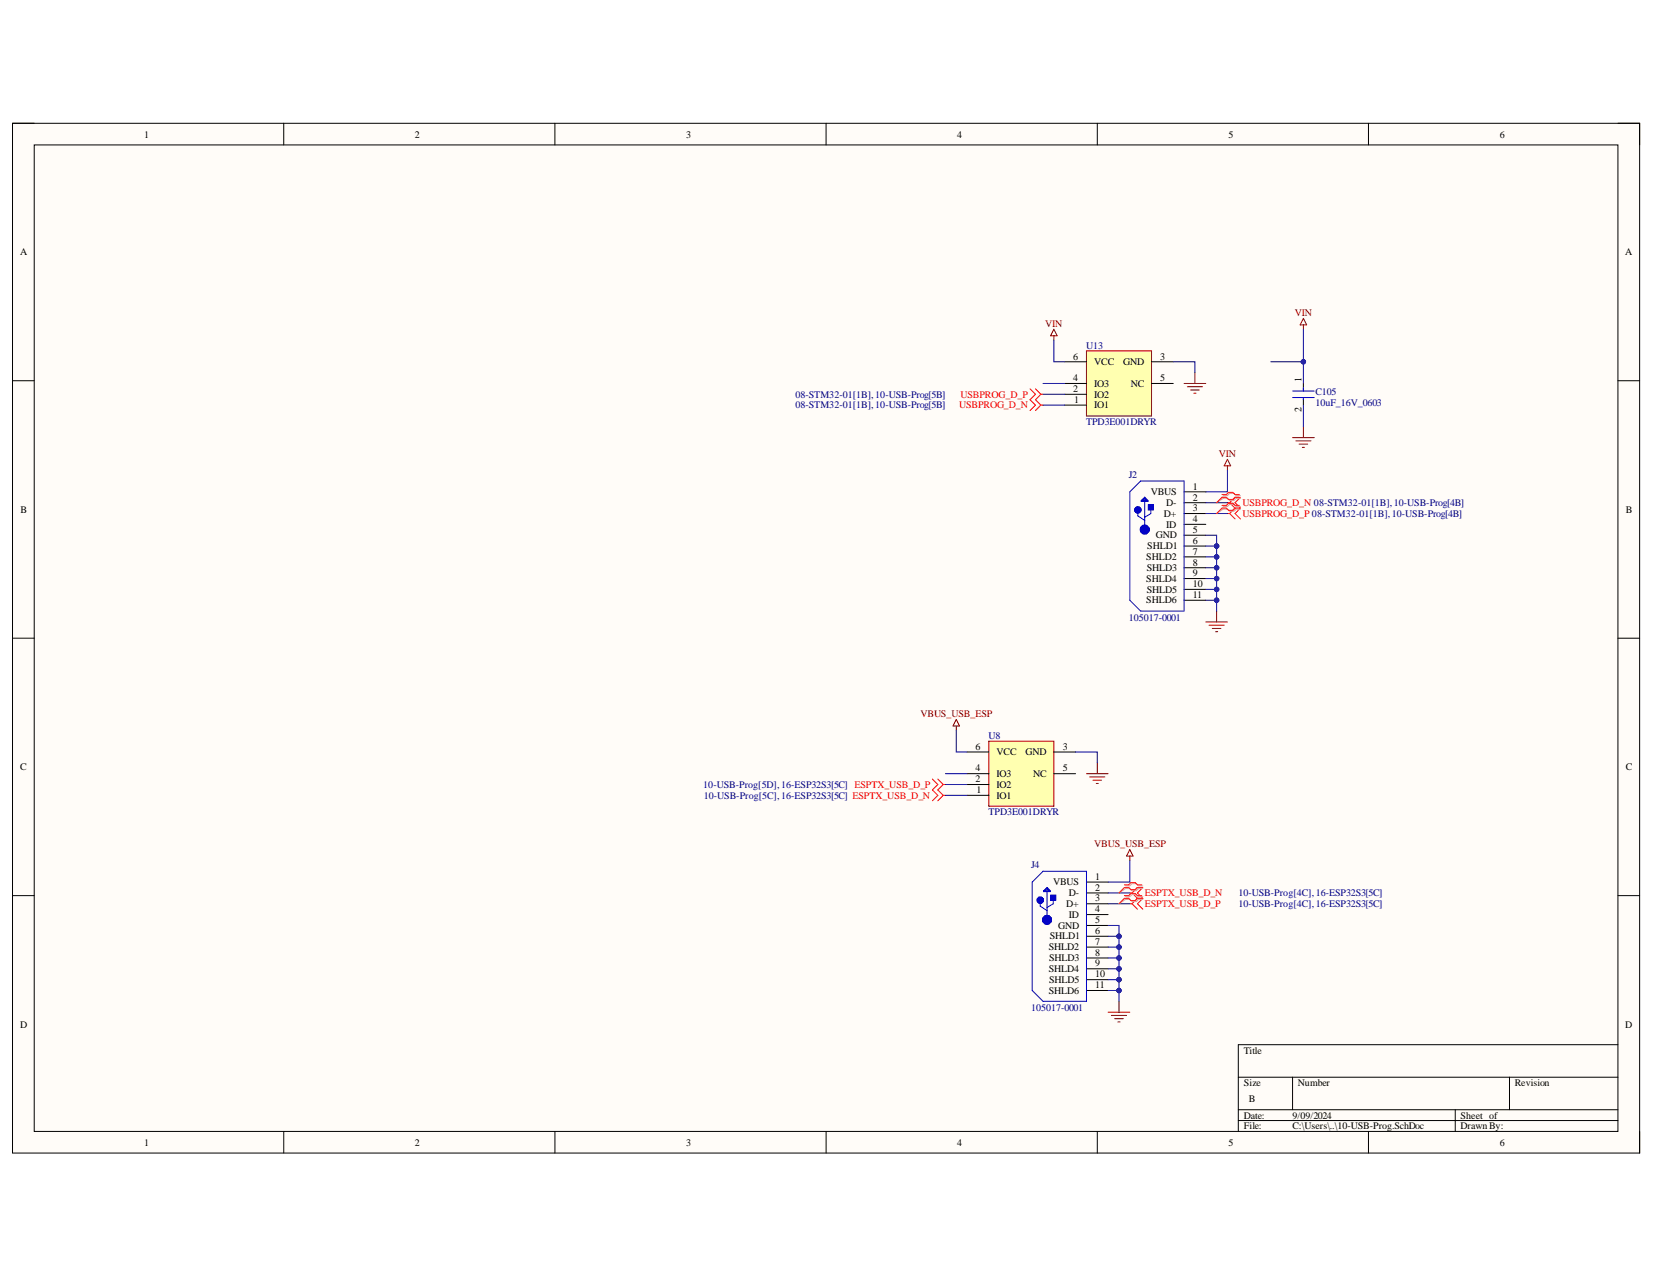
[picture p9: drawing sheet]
<svg xmlns="http://www.w3.org/2000/svg" width="279mm" height="216mm" viewBox="0 0 279 216" stroke-linecap="round" stroke-linejoin="round" font-family="sans-serif">
<defs><g id="words">
<g font-size="1.7">
<text x="24.4" y="23.2">1</text>
<text x="70.1" y="23.2">2</text>
<text x="115.9" y="23.2">3</text>
<text x="161.7" y="23.2">4</text>
<text x="207.5" y="23.2">5</text>
<text x="253.3" y="23.2">6</text>
<text x="3.4" y="43.1">A</text>
<text x="274.6" y="43.1">A</text>
<text x="181.3" y="64.4">4</text>
<text x="181.3" y="60.8">6</text>
<text x="184.8" y="65.3">IO3</text>
<text x="184.8" y="61.7">VCC</text>
<text x="189.7" y="61.7">GND</text>
<text x="191" y="65.3">NC</text>
<text x="196" y="60.8">3</text>
<text x="196" y="64.4">5</text>
<text x="219.8" y="64.6" transform="rotate(-90 219.8 64.6)">1</text>
<text x="181.3" y="66.3">2</text>
<text x="181.5" y="68.1">1</text>
<text x="184.8" y="69">IO1</text>
<text x="184.8" y="67.2">IO2</text>
<text x="219.8" y="69.6" transform="rotate(-90 219.8 69.6)">2</text>
<text x="194.4" y="83.7">VBUS</text>
<text x="201.5" y="82.7">1</text>
<text x="3.5" y="86.6">B</text>
<text x="196.6" y="87.3">D+</text>
<text x="197" y="85.4">D-</text>
<text x="197" y="89.2">ID</text>
<text x="201.5" y="84.6">2</text>
<text x="201.5" y="86.4">3</text>
<text x="201.5" y="88.2">4</text>
<text x="274.6" y="86.6">B</text>
<text x="193.6" y="94.7">SHLD2</text>
<text x="193.8" y="92.8">SHLD1</text>
<text x="195.2" y="90.9">GND</text>
<text x="201.5" y="90.1">5</text>
<text x="201.5" y="91.9">6</text>
<text x="201.5" y="93.7">7</text>
<text x="201.5" y="95.6">8</text>
<text x="193.6" y="98.3">SHLD4</text>
<text x="193.6" y="101.9">SHLD6</text>
<text x="193.7" y="96.4">SHLD3</text>
<text x="193.7" y="100.1">SHLD5</text>
<text x="201.5" y="97.4">9</text>
<text x="201.5" y="101.1">11</text>
<text x="201.5" y="99.2">10</text>
<text x="3.4" y="130.1">C</text>
<text x="164.8" y="130.3">4</text>
<text x="164.8" y="126.7">6</text>
<text x="168.4" y="131.2">IO3</text>
<text x="168.4" y="127.6">VCC</text>
<text x="173.3" y="127.6">GND</text>
<text x="174.5" y="131.2">NC</text>
<text x="179.5" y="126.7">3</text>
<text x="179.5" y="130.3">5</text>
<text x="274.6" y="130.1">C</text>
<text x="164.8" y="132.2">2</text>
<text x="165" y="134">1</text>
<text x="168.4" y="135">IO1</text>
<text x="168.4" y="133.1">IO2</text>
<text x="177.9" y="149.6">VBUS</text>
<text x="185" y="148.7">1</text>
<text x="180.1" y="153.2">D+</text>
<text x="180.5" y="151.4">D-</text>
<text x="180.5" y="155.1">ID</text>
<text x="185" y="150.5">2</text>
<text x="185" y="152.3">3</text>
<text x="185" y="154.1">4</text>
<text x="177.1" y="160.6">SHLD2</text>
<text x="177.3" y="158.7">SHLD1</text>
<text x="178.8" y="156.9">GND</text>
<text x="185" y="156">5</text>
<text x="185" y="157.8">6</text>
<text x="185" y="159.6">7</text>
<text x="185" y="161.5">8</text>
<text x="177.1" y="164.2">SHLD4</text>
<text x="177.1" y="167.9">SHLD6</text>
<text x="177.2" y="162.4">SHLD3</text>
<text x="177.2" y="166.1">SHLD5</text>
<text x="185" y="163.3">9</text>
<text x="185" y="167">11</text>
<text x="185" y="165.1">10</text>
<text x="3.4" y="173.6">D</text>
<text x="274.6" y="173.6">D</text>
<text x="210.1" y="178">Title</text>
<text x="210.1" y="183.5">Size</text>
<text x="219.3" y="183.5">Number</text>
<text x="255.9" y="183.5">Revision</text>
<text x="210.1" y="189">Date:</text>
<text x="210.1" y="190.7">File:</text>
<text x="211" y="186.2">B</text>
<text x="218.3" y="189">9/09/2024</text>
<text x="218.3" y="190.7">C:\Users\..\10-USB-Prog.SchDoc</text>
<text x="246.7" y="189">Sheet of</text>
<text x="246.7" y="190.7">DrawnBy:</text>
<text x="24.4" y="193.5">1</text>
<text x="70.1" y="193.5">2</text>
<text x="115.9" y="193.5">3</text>
<text x="161.7" y="193.5">4</text>
<text x="207.5" y="193.5">5</text>
<text x="253.3" y="193.5">6</text>
</g>
<g font-size="1.7" fill="#800000">
<text x="218.7" y="53.4">VIN</text>
<text x="176.6" y="55.3">VIN</text>
<text x="205.9" y="77.2">VIN</text>
<text x="155.5" y="121.2">VBUS_USB_ESP</text>
<text x="184.8" y="143.2">VBUS_USB_ESP</text>
</g>
<g font-size="1.7" fill="#000080">
<text x="183.5" y="58.9">U13</text>
<text x="134.4" y="67.2">08-STM32-01[1B],10-USB-Prog[5B]</text>
<text x="134.4" y="69">08-STM32-01[1B],10-USB-Prog[5B]</text>
<text x="183.5" y="71.8">TPD3E001DRYR</text>
<text x="222.2" y="66.8">C105</text>
<text x="222.2" y="68.6">10uF_16V_0603</text>
<text x="190.7" y="80.7">J2</text>
<text x="190.7" y="104.9">105017-0001</text>
<text x="167" y="124.8">U8</text>
<text x="118.8" y="133.1">10-USB-Prog[5D],16-ESP32S3[5C] ESPTX_USB_D_P</text>
<text x="118.9" y="135">10-USB-Prog[5C],16-ESP32S3[5C] ESPTX_USB_D_N</text>
<text x="167" y="137.7">TPD3E001DRYR</text>
<text x="174.2" y="146.6">J4</text>
<text x="209.2" y="153.2">10-USB-Prog[4C],16-ESP32S3[5C]</text>
<text x="209.2" y="151.4">10-USB-Prog[4C],16-ESP32S3[5C]</text>
<text x="174.2" y="170.8">105017-0001</text>
</g>
<g font-size="1.7" fill="#f00">
<text x="162" y="69">USBPROG_D_N</text>
<text x="162.3" y="67.2">USBPROG_D_P</text>
<text x="209.9" y="87.3">USBPROG_D_P 08-STM32-01[1B],10-USB-Prog[4B]</text>
<text x="209.9" y="85.4">USBPROG_D_N 08-STM32-01[1B],10-USB-Prog[4B]</text>
<text x="193.4" y="153.2">ESPTX_USB_D_P</text>
<text x="193.4" y="151.4">ESPTX_USB_D_N</text>
</g>
</g></defs>
<path d="M2.1 20.8h274.9v174h-274.9z" fill-rule="evenodd" fill="#fffcf8"/>
<path d="M2.1 20.8h274.9v174h-274.9z" fill="none" stroke="#000" stroke-width=".17"/>
<path d="M5.8 24.5h267.5v166.6h-267.5z" fill-rule="evenodd" fill="#fffcf8"/>
<g fill="none" stroke="#000" stroke-width=".17">
<path d="M2.1 20.8h3.7M5.8 24.5h267.5v166.6h-267.5zM47.9 20.8v3.7M93.7 20.8v3.7M139.5 20.8v3.7M185.4 20.8v3.7M231.2 20.8v3.7M273.3 20.8h3.7v3.7M2.1 64.3h3.7M220.2 64.8v1.3M220.2 67.3v1.1M273.3 64.3h3.7"/>
<path d="M2.1 107.8h3.7M273.3 107.8h3.7M2.1 151.3h3.7M273.3 151.3h3.7M273.3 176.5h-64.1v14.6M47.9 191.1v3.7M93.7 191.1v3.7M139.5 191.1v3.7M185.4 191.1v3.7M209.2 182h64.1M209.2 187.5h64.1M209.2 189.3h64.1"/>
<path d="M218.3 182v5.5M231.2 191.1v3.7M245.8 187.5v3.6M255 182v5.5M277 191.1v3.7"/>
</g>
<path d="M218.3 66.1h3.7M218.3 67.2h3.7M220.2 65.5v.6M220.2 67.3v.2" fill="none" stroke="#00f" stroke-width=".17"/>
<path d="M220.2 54.9v.7M220.2 53.8l.5 1.1h-1.1zM218.3 73.9h3.7M218.9 74.5h2.6M219.4 75h1.5M220 75.6h.4M220.2 72.1v1.8" fill="none" stroke="#800000" stroke-width=".17"/>
<path d="M183.5 59.3h11v11h-11z" fill-rule="evenodd" fill="#ffffb0"/>
<path d="M178 55.6l.6 1.1h-1.1zM178 56.7v.8M183.5 59.3h11v11h-11zM200 64.8h3.7M200.6 65.3h2.5M201.1 65.9h1.5M201.7 66.4h.3M201.8 62.9v1.9" fill="none" stroke="#800000" stroke-width=".17"/>
<g fill="none" stroke="#000" stroke-width=".17">
<path d="M179.9 68.4h3.6M179.9 66.6h3.6M179.9 61.1h3.6M179.9 64.8h3.6M194.5 61.1h3.7M194.5 64.8h3.7M200 83.1h3.7M200 84.9h3.7M200 86.8h3.7M200 88.6h3.7M200 90.4h3.7M200 92.2h3.7"/>
<path d="M200 94.1h3.7M200 95.9h3.7M200 97.7h3.7"/>
</g>
<path d="M174 65.7l.9 .9-.9 .9M174.9 65.7l.9 .9M175.8 66.6l-.9 .9M175.8 66.6h.4" fill="none" stroke="#f00" stroke-width=".17"/>
<path d="M192.2 86.4v.8l1.2 .7M192.8 84.6l.6-.6 .5 .6v.1h-1.1zM192.8 84.6h1M193.4 84.7v4.8M193.4 84.1l-.3 .3h.5l-.2-.1M194.4 85.9v.9l-1 .6M200 81.3h-7.3l-1.8 1.8v18.3l1.8 1.8" fill="none" stroke="#00f" stroke-width=".17"/>
<path d="M194 85.3h.8v.9h-.8z" fill-rule="evenodd" fill="#00f"/>
<path d="M194 85.3h.8v.9h-.8zM200 81.3v21.9h-7.3" fill="none" stroke="#00f" stroke-width=".17"/>
<g fill="none" stroke="#00f" stroke-width=".93">
<circle cx="192.2" cy="86.1" r=".15"/>
<circle cx="192.2" cy="86.1" r=".14"/>
<circle cx="193.4" cy="89.5" r=".37"/>
</g>
<path d="M200 99.6h3.7M200 101.4h3.7" fill="none" stroke="#000" stroke-width=".17"/>
<path d="M207.3 77.6l.6 1.1h-1.1zM207.3 78.7v.7M203.7 105.1h3.6M204.2 105.6h2.6M204.8 106.2h1.4M205.3 106.7h.4M205.5 103.2v1.9" fill="none" stroke="#800000" stroke-width=".17"/>
<path d="M174 67.5l.9 .9-.9 1M174.9 67.5l.9 .9M175.8 68.4l-.9 1M175.8 68.4h.4M207.3 86.8h.4M207.3 84.9h.4M207.7 86.8l.9 .9M207.7 84.9l.9 .9-.9 1M208.6 84l-.9 .9M209.5 84l-.9 .9 .9 .9-.9 1 .9 .9" fill="none" stroke="#f00" stroke-width=".17"/>
<path d="M220.2 55.6v5.5M220.2 68.4v3.7" fill="none" stroke="#000080" stroke-width=".17"/>
<circle cx="220.2" cy="61.1" r=".37" fill="#000080"/>
<g fill="none" stroke="#000080" stroke-width=".17">
<path d="M178 57.5v3.6h1.9M176.2 64.8h3.7M176.2 66.6h3.7M198.2 61.1h3.6v1.8M214.7 61.1h5.5v3.7"/>
<circle cx="220.2" cy="61.1" r=".37"/>
</g>
<circle cx="220.2" cy="61.1" r=".37" fill="#000080"/>
<g fill="none" stroke="#000080" stroke-width=".17">
<path d="M207.3 79.4v3.7h-3.6M203.7 86.8h3.6M203.7 84.9h3.6M203.7 101.4h1.8v1.8"/>
<circle cx="220.2" cy="61.1" r=".37"/>
</g>
<circle cx="205.5" cy="101.4" r=".37" fill="#000080"/>
<g fill="none" stroke="#000080" stroke-width=".17">
<path d="M203.7 92.2h1.8"/>
<circle cx="205.5" cy="101.4" r=".37"/>
</g>
<circle cx="205.5" cy="92.2" r=".37" fill="#000080"/>
<g fill="none" stroke="#000080" stroke-width=".17">
<path d="M203.7 94.1h1.8"/>
<circle cx="205.5" cy="92.2" r=".37"/>
</g>
<circle cx="205.5" cy="94.1" r=".37" fill="#000080"/>
<g fill="none" stroke="#000080" stroke-width=".17">
<path d="M203.7 95.9h1.8"/>
<circle cx="205.5" cy="94.1" r=".37"/>
</g>
<circle cx="205.5" cy="95.9" r=".37" fill="#000080"/>
<g fill="none" stroke="#000080" stroke-width=".17">
<path d="M203.7 97.7h1.8"/>
<circle cx="205.5" cy="95.9" r=".37"/>
</g>
<circle cx="205.5" cy="97.7" r=".37" fill="#000080"/>
<g fill="none" stroke="#000080" stroke-width=".17">
<path d="M203.7 99.6h1.8"/>
<circle cx="205.5" cy="97.7" r=".37"/>
</g>
<circle cx="205.5" cy="99.6" r=".37" fill="#000080"/>
<g fill="none" stroke="#000080" stroke-width=".17">
<path d="M176.2 68.4h3.7M203.7 90.4h1.8v11"/>
<circle cx="205.5" cy="99.6" r=".37"/>
</g>
<circle cx="205.5" cy="92.2" r=".37" fill="#000080"/>
<circle cx="205.5" cy="92.2" r=".37" fill="none" stroke="#000080" stroke-width=".17"/>
<circle cx="205.5" cy="94.1" r=".37" fill="#000080"/>
<circle cx="205.5" cy="94.1" r=".37" fill="none" stroke="#000080" stroke-width=".17"/>
<circle cx="205.5" cy="95.9" r=".37" fill="#000080"/>
<circle cx="205.5" cy="95.9" r=".37" fill="none" stroke="#000080" stroke-width=".17"/>
<circle cx="205.5" cy="97.7" r=".37" fill="#000080"/>
<circle cx="205.5" cy="97.7" r=".37" fill="none" stroke="#000080" stroke-width=".17"/>
<circle cx="205.5" cy="99.6" r=".37" fill="#000080"/>
<circle cx="205.5" cy="99.6" r=".37" fill="none" stroke="#000080" stroke-width=".17"/>
<circle cx="205.5" cy="101.4" r=".37" fill="#000080"/>
<circle cx="205.5" cy="101.4" r=".37" fill="none" stroke="#000080" stroke-width=".17"/>
<path d="M206.6 83.7h.7l.4-.3h.7l.4 .3h.7M206.6 85.6h.7l.4-.4h.7l.4 .4h.7M209.5 84.2h-.7l-.4 .4h-.7l-.4-.4h-.7l-1.1 .7M209.5 86h-.7l-.4 .4h-.7l-.4-.4h-.7l-1.1 .8" fill="none" stroke="#d0a19e" stroke-width=".17"/>
<path d="M206.4 83.5h.8l.3-.3h.8l.3 .3h.8M206.4 85.4h.8l.3-.4h.8l.3 .4h.8M209.4 84h-.8l-.3 .4h-.8l-.3-.4h-.8l-.9 .9M209.4 85.8h-.8l-.3 .4h-.8l-.3-.4h-.8l-.9 1" fill="none" stroke="#f00" stroke-width=".17"/>
<path d="M167 125.2h11v11h-11z" fill-rule="evenodd" fill="#ffffb0"/>
<path d="M161.5 121.5l.6 1.1h-1.1zM161.5 122.6v.8M167 125.2h11v11h-11zM183.5 130.7h3.7M184.1 131.3h2.5M184.6 131.8h1.5M185.2 132.4h.3M185.4 128.9v1.8" fill="none" stroke="#800000" stroke-width=".17"/>
<g fill="none" stroke="#000" stroke-width=".17">
<path d="M163.4 134.4h3.6M163.4 132.5h3.6M163.4 127h3.6M163.4 130.7h3.6M178 127h3.7M178 130.7h3.7M183.5 149h3.7M183.5 150.9h3.7M183.5 152.7h3.7M183.5 154.5h3.7M183.5 156.3h3.7M183.5 158.2h3.7"/>
<path d="M183.5 160h3.7M183.5 161.8h3.7M183.5 163.7h3.7"/>
</g>
<path d="M157.5 131.6l.9 .9-.9 .9M158.4 131.6l.9 .9M159.3 132.5l-.9 .9M159.3 132.5h.4" fill="none" stroke="#f00" stroke-width=".17"/>
<path d="M175.7 152.4v.7l1.2 .7M176.3 150.5l.6-.6 .5 .6v.1h-1.1zM176.3 150.5h1M176.9 150.6v4.8M176.9 150.1l-.3 .2h.5l-.2-.1M177.9 151.8v.9l-1 .6M183.5 147.2h-7.3l-1.8 1.8v18.3l1.8 1.9" fill="none" stroke="#00f" stroke-width=".17"/>
<path d="M177.5 151.2h.9v.9h-.9z" fill-rule="evenodd" fill="#00f"/>
<path d="M177.5 151.2h.9v.9h-.9zM183.5 147.2v22h-7.3" fill="none" stroke="#00f" stroke-width=".17"/>
<g fill="none" stroke="#00f" stroke-width=".93">
<circle cx="175.7" cy="152.1" r=".15"/>
<circle cx="176.9" cy="155.4" r=".37"/>
<circle cx="176.9" cy="155.4" r=".36"/>
</g>
<path d="M183.5 167.3h3.7M183.5 165.5h3.7" fill="none" stroke="#000" stroke-width=".17"/>
<path d="M157.5 133.4l.9 1-.9 .9M158.4 133.4l.9 1M159.3 134.4l-.9 .9M159.3 134.4h.4M190.9 152.7h.3M190.9 150.9h.3M191.2 152.7l.9 .9M191.2 150.9l.9 .9-.9 .9M192.1 149.9l-.9 1M193.1 149.9l-1 1 1 .9-1 .9 1 .9" fill="none" stroke="#f00" stroke-width=".17"/>
<path d="M187.2 171h3.7M187.7 171.5h2.6M188.3 172.1h1.5M188.8 172.6h.4M189 169.2v1.8" fill="none" stroke="#800000" stroke-width=".17"/>
<path d="M159.7 130.7h3.7M159.7 132.5h3.7M161.5 123.4v3.6h1.9M181.7 127h3.7v1.9M187.2 152.7h3.7M187.2 150.9h3.7M190.9 145.4v3.6h-3.7M187.2 167.3h1.8v1.9" fill="none" stroke="#000080" stroke-width=".17"/>
<circle cx="189" cy="167.3" r=".37" fill="#000080"/>
<g fill="none" stroke="#000080" stroke-width=".17">
<path d="M187.2 158.2h1.8"/>
<circle cx="189" cy="167.3" r=".37"/>
</g>
<circle cx="189" cy="158.2" r=".37" fill="#000080"/>
<g fill="none" stroke="#000080" stroke-width=".17">
<path d="M187.2 160h1.8"/>
<circle cx="189" cy="158.2" r=".37"/>
</g>
<circle cx="189" cy="160" r=".37" fill="#000080"/>
<g fill="none" stroke="#000080" stroke-width=".17">
<path d="M187.2 161.8h1.8"/>
<circle cx="189" cy="160" r=".37"/>
</g>
<circle cx="189" cy="161.8" r=".37" fill="#000080"/>
<g fill="none" stroke="#000080" stroke-width=".17">
<path d="M187.2 163.7h1.8"/>
<circle cx="189" cy="161.8" r=".37"/>
</g>
<circle cx="189" cy="163.7" r=".37" fill="#000080"/>
<g fill="none" stroke="#000080" stroke-width=".17">
<path d="M187.2 165.5h1.8"/>
<circle cx="189" cy="163.7" r=".37"/>
</g>
<circle cx="189" cy="165.5" r=".37" fill="#000080"/>
<g fill="none" stroke="#000080" stroke-width=".17">
<path d="M159.7 134.4h3.7M187.2 156.3h1.8v11"/>
<circle cx="189" cy="165.5" r=".37"/>
</g>
<circle cx="189" cy="158.2" r=".37" fill="#000080"/>
<circle cx="189" cy="158.2" r=".37" fill="none" stroke="#000080" stroke-width=".17"/>
<circle cx="189" cy="160" r=".37" fill="#000080"/>
<circle cx="189" cy="160" r=".37" fill="none" stroke="#000080" stroke-width=".17"/>
<circle cx="189" cy="161.8" r=".37" fill="#000080"/>
<circle cx="189" cy="161.8" r=".37" fill="none" stroke="#000080" stroke-width=".17"/>
<circle cx="189" cy="163.7" r=".37" fill="#000080"/>
<circle cx="189" cy="163.7" r=".37" fill="none" stroke="#000080" stroke-width=".17"/>
<circle cx="189" cy="165.5" r=".37" fill="#000080"/>
<circle cx="189" cy="165.5" r=".37" fill="none" stroke="#000080" stroke-width=".17"/>
<circle cx="189" cy="167.3" r=".37" fill="#000080"/>
<circle cx="189" cy="167.3" r=".37" fill="none" stroke="#000080" stroke-width=".17"/>
<path d="M190.1 149.7h.8l.3-.4h.8l.3 .4h.8M190.1 151.5h.8l.3-.4h.8l.3 .4h.8M193.1 150.1h-.8l-.3 .4h-.8l-.3-.4h-.8l-1.1 .8M193.1 151.9h-.8l-.3 .4h-.8l-.3-.4h-.8l-1.1 .8" fill="none" stroke="#d0a19e" stroke-width=".17"/>
<path d="M189.9 149.5h.8l.3-.4h.8l.3 .4h.8M189.9 151.3h.8l.3-.4h.8l.3 .4h.8M192.9 149.9h-.8l-.3 .4h-.8l-.3-.4h-.8l-.9 1M192.9 151.8h-.8l-.3 .3h-.8l-.3-.3h-.8l-.9 .9" fill="none" stroke="#f00" stroke-width=".17"/>
<path d="M190.9 143.5l.5 1.1h-1.1zM190.9 144.6v.8" fill="none" stroke="#800000" stroke-width=".17"/>
<use href="#words"/>
</svg>
